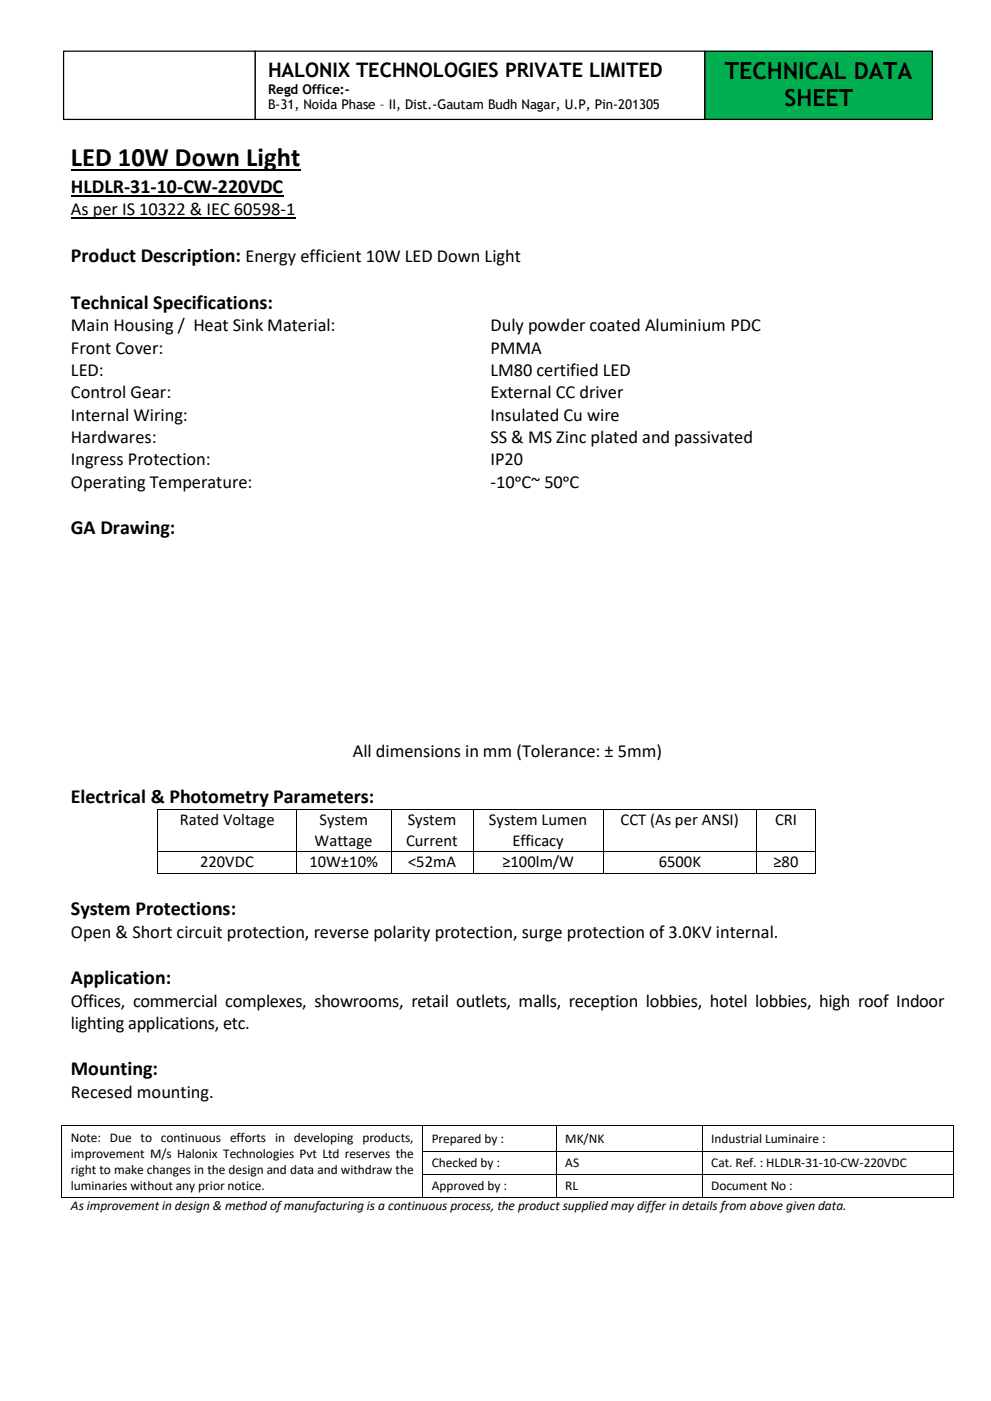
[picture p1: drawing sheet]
<svg xmlns="http://www.w3.org/2000/svg" width="210mm" height="297mm" viewBox="0 0 210 297" stroke-linecap="round" stroke-linejoin="round" font-family="sans-serif">
<defs><g id="words">
<text font-size="5.6" x="15" y="35.3">LED 10W Down Light</text>
<g font-size="5">
<text x="153.7" y="16.7">TECHNICAL DATA</text>
<text x="166.3" y="22.4">SHEET</text>
</g>
<g font-size="4.2">
<text x="56.8" y="16.3">HALONIX TECHNOLOGIES PRIVATE LIMITED</text>
<text x="15" y="40.9">HLDLR-31-10-CW-220VDC</text>
<text x="15" y="55.5">Product Description: Energy efficient 10W LED Down Light</text>
<text x="15" y="65.4">Technical Specifications:</text>
<text x="15" y="113.2">GA Drawing:</text>
<text x="15" y="170.2">Electrical &amp; Photometry Parameters:</text>
<text x="15" y="193.9">System Protections:</text>
<text x="15" y="208.6">Application:</text>
<text x="15" y="227.9">Mounting:</text>
</g>
<g font-size="3.9">
<text x="15" y="45.6">As per IS 10322 &amp; IEC 60598-1</text>
<text x="15" y="70.2">Main Housing / Heat Sink Material:</text>
<text x="103.9" y="70.2">Duly powder coated Aluminium PDC</text>
<text x="15" y="74.9">Front Cover:</text>
<text x="103.9" y="74.9">PMMA</text>
<text x="15" y="79.7">LED:</text>
<text x="103.9" y="79.7">LM80 certified LED</text>
<text x="15" y="84.4">Control Gear:</text>
<text x="15" y="89.2">Internal Wiring:</text>
<text x="103.9" y="84.4">External CC driver</text>
<text x="103.9" y="89.2">Insulated Cu wire</text>
<text x="15" y="93.9">Hardwares:</text>
<text x="103.9" y="93.9">SS &amp; MS Zinc plated and passivated</text>
<text x="15" y="98.6">Ingress Protection:</text>
<text x="103.9" y="98.6">IP20</text>
<text x="15" y="103.4">Operating Temperature:</text>
<text x="103.9" y="103.4">-10ᵒC~ 50ᵒC</text>
<text x="74.8" y="160.4">All dimensions in mm (Tolerance: ± 5mm)</text>
<text x="15" y="198.7">Open &amp; Short circuit protection, reverse polarity protection, surge protection of 3.0KV internal.</text>
<text x="15" y="213.3">Offices, commercial complexes, showrooms, retail outlets, malls, reception lobbies, hotel lobbies, high roof Indoor</text>
<text x="15" y="218.1">lighting applications, etc.</text>
<text x="15" y="232.7">Recesed mounting.</text>
</g>
<g font-size="3.5">
<text x="38.1" y="174.9">Rated Voltage</text>
<text x="66.7" y="179.2">Wattage</text>
<text x="67.7" y="174.9">System</text>
<text x="86.1" y="179.2">Current</text>
<text x="86.4" y="174.9">System</text>
<text x="103.6" y="174.9">System Lumen</text>
<text x="108.6" y="179.2">Efficacy</text>
<text x="131.6" y="174.9">CCT (As per ANSI)</text>
<text x="164.3" y="174.9">CRI</text>
<text x="42.4" y="183.8">220VDC</text>
<text x="65.6" y="183.8">10W±10%</text>
<text x="86.5" y="183.8">&lt;52mA</text>
<text x="106.5" y="183.8">≥100lm/W</text>
<text x="139.6" y="183.8">6500K</text>
<text x="163.9" y="183.8">≥80</text>
</g>
<g font-size="2.8">
<text x="56.8" y="19.9">Regd Office:-</text>
<text x="56.8" y="23.2">B-31, Noida Phase – II, Dist.-Gautam Budh Nagar, U.P, Pin-201305</text>
<text x="15" y="242">Note: Due to continuous efforts in developing products,</text>
<text x="15" y="245.4">improvement M/s Halonix Technologies Pvt Ltd reserves the</text>
<text x="91.5" y="242.3">Prepared by :</text>
<text x="119.8" y="242.3">MK/NK</text>
<text x="150.7" y="242.3">Industrial Luminaire :</text>
<text x="15" y="248.8">right to make changes in the design and data and withdraw the</text>
<text x="91.5" y="247.4">Checked by :</text>
<text x="119.8" y="247.4">AS</text>
<text x="150.7" y="247.4">Cat. Ref. : HLDLR-31-10-CW-220VDC</text>
<text x="15" y="252.3">luminaries without any prior notice.</text>
<text x="15" y="256.5">As improvement in design &amp; method of manufacturing is a continuous process, the product supplied may differ in details from above given data.</text>
<text x="91.5" y="252.3">Approved by :</text>
<text x="119.8" y="252.3">RL</text>
<text x="150.7" y="252.3">Document No :</text>
</g>
</g></defs>
<path d="M15 36.1h48.6" fill="none" stroke="#000" stroke-width=".38"/>
<path d="M15 41.5h45" fill="none" stroke="#000" stroke-width=".3"/>
<path d="M15 46.2h47.6" fill="none" stroke="#000" stroke-width=".25"/>
<g fill="#000">
<path d="M33.4 171.4h.1v.2h-.1z" fill-rule="evenodd"/>
<path d="M33.4 171.4h.1v.2h-.1z" fill-rule="evenodd"/>
<path d="M62.8 171.4h.2v.2h-.2z" fill-rule="evenodd"/>
<path d="M82.8 171.4h.2v.2h-.2z" fill-rule="evenodd"/>
<path d="M100.3 171.4h.2v.2h-.2z" fill-rule="evenodd"/>
<path d="M127.8 171.4h.2v.2h-.2z" fill-rule="evenodd"/>
<path d="M160.3 171.4h.2v.2h-.2z" fill-rule="evenodd"/>
<path d="M172.8 171.4h.2v.2h-.2z" fill-rule="evenodd"/>
<path d="M172.8 171.4h.2v.2h-.2z" fill-rule="evenodd"/>
<path d="M33.4 180.3h.1v.2h-.1z" fill-rule="evenodd"/>
<path d="M33.4 185h.1v.1h-.1z" fill-rule="evenodd"/>
<path d="M33.4 185h.1v.1h-.1z" fill-rule="evenodd"/>
<path d="M62.8 180.3h.2v.2h-.2z" fill-rule="evenodd"/>
<path d="M62.8 185h.2v.1h-.2z" fill-rule="evenodd"/>
<path d="M82.8 180.3h.2v.2h-.2z" fill-rule="evenodd"/>
<path d="M82.8 185h.2v.1h-.2z" fill-rule="evenodd"/>
<path d="M100.3 180.3h.2v.2h-.2z" fill-rule="evenodd"/>
<path d="M100.3 185h.2v.1h-.2z" fill-rule="evenodd"/>
<path d="M127.8 180.3h.2v.2h-.2z" fill-rule="evenodd"/>
<path d="M127.8 185h.2v.1h-.2z" fill-rule="evenodd"/>
<path d="M160.3 180.3h.2v.2h-.2z" fill-rule="evenodd"/>
<path d="M160.3 185h.2v.1h-.2z" fill-rule="evenodd"/>
<path d="M172.8 180.3h.2v.2h-.2z" fill-rule="evenodd"/>
<path d="M172.8 185h.2v.1h-.2z" fill-rule="evenodd"/>
<path d="M172.8 185h.2v.1h-.2z" fill-rule="evenodd"/>
<path d="M13 238.5h.2v.2h-.2z" fill-rule="evenodd"/>
<path d="M13 238.5h.2v.2h-.2z" fill-rule="evenodd"/>
<path d="M89.6 238.5h.1v.2h-.1z" fill-rule="evenodd"/>
<path d="M117.9 238.5h.2v.2h-.2z" fill-rule="evenodd"/>
<path d="M148.8 238.5h.1v.2h-.1z" fill-rule="evenodd"/>
<path d="M201.9 238.5h.2v.2h-.2z" fill-rule="evenodd"/>
<path d="M201.9 238.5h.2v.2h-.2z" fill-rule="evenodd"/>
<path d="M13 244h.2v.1h-.2z" fill-rule="evenodd"/>
<path d="M13 248.9h.2v.1h-.2z" fill-rule="evenodd"/>
<path d="M13 253.7h.2v.1h-.2z" fill-rule="evenodd"/>
<path d="M13 253.7h.2v.1h-.2z" fill-rule="evenodd"/>
<path d="M89.6 244h.1v.1h-.1z" fill-rule="evenodd"/>
<path d="M89.6 248.9h.1v.1h-.1z" fill-rule="evenodd"/>
<path d="M89.6 253.7h.1v.1h-.1z" fill-rule="evenodd"/>
<path d="M117.9 244h.2v.1h-.2z" fill-rule="evenodd"/>
<path d="M117.9 248.9h.2v.1h-.2z" fill-rule="evenodd"/>
<path d="M117.9 253.7h.2v.1h-.2z" fill-rule="evenodd"/>
<path d="M148.8 244h.1v.1h-.1z" fill-rule="evenodd"/>
<path d="M148.8 248.9h.1v.1h-.1z" fill-rule="evenodd"/>
<path d="M148.8 253.7h.1v.1h-.1z" fill-rule="evenodd"/>
<path d="M201.9 244h.2v.1h-.2z" fill-rule="evenodd"/>
<path d="M201.9 248.9h.2v.1h-.2z" fill-rule="evenodd"/>
<path d="M201.9 253.7h.2v.1h-.2z" fill-rule="evenodd"/>
<path d="M201.9 253.7h.2v.1h-.2z" fill-rule="evenodd"/>
</g>
<g fill="none" stroke="#000" stroke-width=".21">
<path d="M33.5 171.6v8.7M33.5 171.5h29.3M62.9 171.6v8.7M63 171.5h19.8M82.9 171.6v8.7M83 171.5h17.3M100.4 171.6v8.7M100.5 171.5h27.3M127.9 171.6v8.7M128 171.5h32.3M160.4 171.6v8.7M160.5 171.5h12.3"/>
<path d="M172.9 171.6v8.7M33.5 180.5v4.5M33.5 180.4h29.3M33.5 185.1h29.3M62.9 180.5v4.5M63 180.4h19.8M63 185.1h19.8M82.9 180.5v4.5M83 180.4h17.3M83 185.1h17.3M100.4 180.5v4.5M100.5 180.4h27.3"/>
<path d="M100.5 185.1h27.3M127.9 180.5v4.5M128 180.4h32.3M128 185.1h32.3M160.4 180.5v4.5M160.5 180.4h12.3M160.5 185.1h12.3M172.9 180.5v4.5M13.1 238.7v5.3M13.2 238.6h76.4M89.6 238.7v5.3M89.7 238.6h28.2"/>
<path d="M118 238.7v5.3M118.1 238.6h30.7M148.8 238.7v5.3M148.9 238.6h53M202 238.7v5.3M13.1 244.1v4.8M13.1 249v4.7M13.2 253.7h76.4M89.6 244.1v4.8M89.6 249v4.7M89.7 244h28.2M89.7 249h28.2"/>
<path d="M89.7 253.7h28.2M118 244.1v4.8M118 249v4.7M118.1 244h30.7M118.1 249h30.7M118.1 253.7h30.7M148.8 244.1v4.8M148.8 249v4.7M148.9 244h53M148.9 249h53M148.9 253.7h53M202 244.1v4.8"/>
<path d="M202 249v4.7"/>
</g>
<path d="M149.4 10.8h48.2v14.5h-48.2z" fill-rule="evenodd" fill="#00b050"/>
<path d="M149.4 10.8h48.2v14.5h-48.2z" fill="none" stroke="#000" stroke-width=".26"/>
<path d="M13.5 10.8h40.6v14.5h-40.6z" fill-rule="evenodd" fill="#fff"/>
<path d="M13.5 10.8h40.6v14.5h-40.6z" fill="none" stroke="#000" stroke-width=".26"/>
<path d="M54.1 10.8h95.3v14.5h-95.3z" fill-rule="evenodd" fill="#fff"/>
<path d="M54.1 10.8h95.3v14.5h-95.3z" fill="none" stroke="#000" stroke-width=".26"/>
<use href="#words"/>
</svg>
